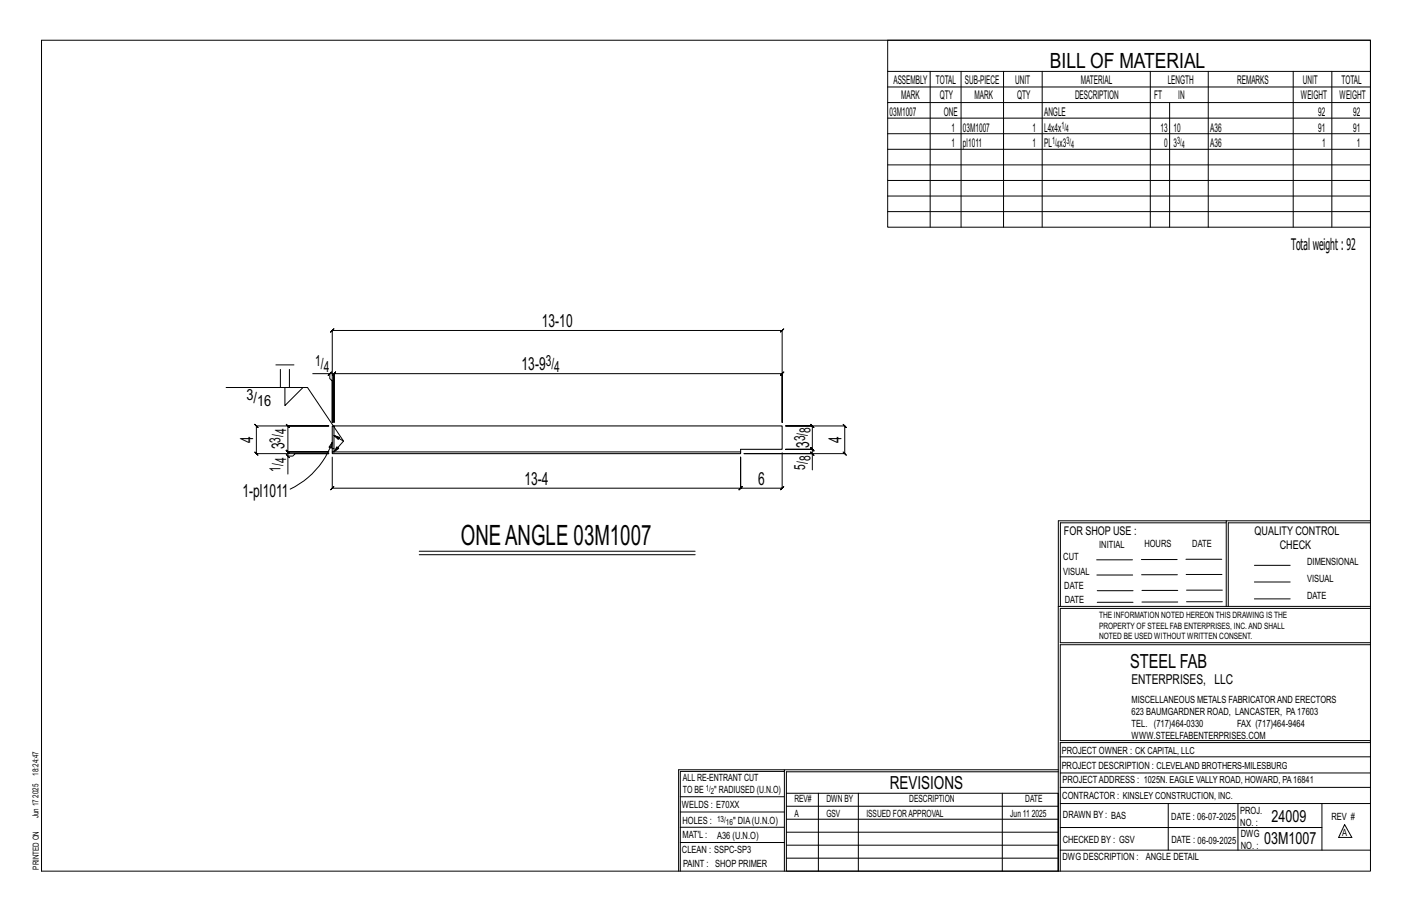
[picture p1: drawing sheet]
<svg xmlns="http://www.w3.org/2000/svg" width="432mm" height="279mm" viewBox="0 0 432 279" stroke-linecap="round" stroke-linejoin="round" font-family="sans-serif">
<defs><g id="words">
<text font-size="8.6" x="140.9" y="166.5">ONEANGLE 03M1007</text>
<text font-size="6.4" x="321.1" y="20.7">BILL OF MATERIAL</text>
<text font-size="5.9" x="345.6" y="204.1">STEEL FAB</text>
<g font-size="5.5">
<text x="165.7" y="100">13-10</text>
<text x="159.5" y="113.2">13-9</text>
<text x="77.4" y="135.5" transform="rotate(-90 77.4 135.5)">4</text>
<text x="87" y="137.4" transform="rotate(-90 87 137.4)">3</text>
<text x="247.4" y="137" transform="rotate(-90 247.4 137)">3</text>
<text x="257.3" y="135.5" transform="rotate(-90 257.3 135.5)">4</text>
<text x="160.4" y="148.2">13-4</text>
<text x="231.8" y="148.2">6</text>
<text x="74.1" y="151.8">1-pl1011</text>
<text x="272.2" y="241.1">REVISIONS</text>
</g>
<g font-size="5.1">
<text x="388.9" y="251.3">24009</text>
<text x="386.6" y="258.1">03M1007</text>
</g>
<text font-size="4.9" x="394.8" y="76.4">Totalweight : 92</text>
<g font-size="4.7">
<text x="96.4" y="112">1/</text>
<text x="99" y="113.6">4</text>
<text x="166.9" y="112">3/</text>
<text x="169.5" y="113.6">4</text>
<text x="75.4" y="122.3">3/</text>
<text x="78.6" y="124">16</text>
<text x="85.8" y="135.3" transform="rotate(-90 85.8 135.3)">3/</text>
<text x="87.5" y="132.7" transform="rotate(-90 87.5 132.7)">4</text>
<text x="246.2" y="134.9" transform="rotate(-90 246.2 134.9)">3/</text>
<text x="247.8" y="132.3" transform="rotate(-90 247.8 132.3)">8</text>
<text x="87.5" y="141.6" transform="rotate(-90 87.5 141.6)">4</text>
<text x="246.2" y="143.6" transform="rotate(-90 246.2 143.6)">5/</text>
<text x="247.8" y="141" transform="rotate(-90 247.8 141)">8</text>
<text x="85.8" y="144.2" transform="rotate(-90 85.8 144.2)">1/</text>
</g>
<text font-size="4.2" x="346" y="209.1">ENTERPRISES, LLC</text>
<g font-size="3.7">
<text x="273.2" y="25.6">ASSEMBLY</text>
<text x="286.2" y="25.6">TOTAL</text>
<text x="295.1" y="25.6">SUB-PIECE</text>
<text x="310.4" y="25.6">UNIT</text>
<text x="330.5" y="25.6">MATERIAL</text>
<text x="357.1" y="25.6">LENGTH</text>
<text x="378.3" y="25.6">REMARKS</text>
<text x="398.4" y="25.6">UNIT</text>
<text x="410.2" y="25.6">TOTAL</text>
<text x="272.1" y="35.5">03M1007</text>
<text x="275.6" y="30.4">MARK</text>
<text x="287.4" y="30.4">QTY</text>
<text x="288.6" y="35.5">ONE</text>
<text x="298" y="30.4">MARK</text>
<text x="311" y="30.4">QTY</text>
<text x="319.3" y="35.5">ANGLE</text>
<text x="328.7" y="30.4">DESCRIPTION</text>
<text x="353" y="30.4">FT</text>
<text x="360.3" y="30.4">IN</text>
<text x="397.8" y="30.4">WEIGHT</text>
<text x="403.2" y="35.5">92</text>
<text x="409.6" y="30.4">WEIGHT</text>
<text x="413.8" y="35.5">92</text>
<text x="290.9" y="40.2">1</text>
<text x="294.5" y="40.2">03M1007</text>
<text x="315.8" y="40.2">1</text>
<text x="319.3" y="40.2">L4x4x</text>
<text x="354.9" y="40.2">13</text>
<text x="358.9" y="40.2">10</text>
<text x="370.1" y="40.2">A36</text>
<text x="403.2" y="40.2">91</text>
<text x="413.8" y="40.2">91</text>
<text x="290.9" y="45">1</text>
<text x="294.5" y="45">pl1011</text>
<text x="315.8" y="45">1</text>
<text x="319.3" y="45">PL x3</text>
<text x="356" y="45">0</text>
<text x="358.9" y="45">3</text>
<text x="370.1" y="45">A36</text>
<text x="404.3" y="45">1</text>
<text x="415" y="45">1</text>
<text x="325.3" y="163.4">FOR SHOP USE :</text>
<text x="383.7" y="163.4">QUALITY CONTROL</text>
<text x="391.4" y="167.8">CHECK</text>
</g>
<g font-size="3.1">
<text x="324.6" y="39.4">1/</text>
<text x="326" y="40.5">4</text>
<text x="321.7" y="44.1">1/</text>
<text x="323.1" y="45.3">4</text>
<text x="326.1" y="44.1">3/</text>
<text x="327.5" y="45.3">4</text>
<text x="360" y="44.1">3/</text>
<text x="361.4" y="45.3">4</text>
<text x="336.2" y="167.4">INITIAL</text>
<text x="350" y="167.1">HOURS</text>
<text x="364.6" y="167.2">DATE</text>
<text x="325.2" y="171.3">CUT</text>
<text x="399.8" y="172.8">DIMENSIONAL</text>
<text x="325.1" y="175.8">VISUAL</text>
<text x="399.8" y="177.9">VISUAL</text>
<text x="325.5" y="180">DATE</text>
<text x="325.7" y="184.4">DATE</text>
<text x="399.8" y="183.1">DATE</text>
<text x="346" y="215">MISCELLANEOUS METALS FABRICATORAND ERECTORS</text>
<text x="346" y="218.6">623 BAUMGARDNER ROAD, LANCASTER, PA17603</text>
<text x="346" y="225.8">WWW.STEELFABENTERPRISES.COM</text>
<text x="346" y="222.2">TEL. (717)464-0330</text>
<text x="378.3" y="222.2">FAX (717)464-9464</text>
<text x="324.7" y="230.5">PROJECT OWNER : CK CAPITAL, LLC</text>
<text x="208.8" y="238.8">ALL RE-ENTRANT CUT</text>
<text x="324.7" y="235.1">PROJECT DESCRIPTION : CLEVELAND BROTHERS-MILESBURG</text>
<text x="324.9" y="239.5">PROJECTADDRESS : 1025N. EAGLE VALLY ROAD, HOWARD, PA16841</text>
<text x="208.8" y="242.5">TO BE</text>
<text x="218.4" y="242.5">&quot; RADIUSED (U.N.O)</text>
<text x="242.9" y="245.3">REV#</text>
<text x="252.7" y="245.3">DWN BY</text>
<text x="278.1" y="245.3">DESCRIPTION</text>
<text x="313.5" y="245.3">DATE</text>
<text x="324.9" y="244.2">CONTRACTOR : KINSLEY CONSTRUCTION, INC.</text>
<text x="208.5" y="247">WELDS : E70XX</text>
<text x="208.7" y="251.7">HOLES :</text>
<text x="224.2" y="251.8">&quot; DIA(U.N.O)</text>
<text x="242.9" y="249.9">A</text>
<text x="252.7" y="249.9">GSV</text>
<text x="264.9" y="249.9">ISSUED FORAPPROVAL</text>
<text x="309" y="249.9">Jun 11</text>
<text x="315.5" y="249.9">2025</text>
<text x="325.1" y="250">DRAWN BY : BAS</text>
<text x="358.2" y="250.5">DATE : 06-07-2025</text>
<text x="379.3" y="248.9">PROJ.</text>
<text x="407.2" y="250.5">REV #</text>
<text x="208.7" y="256.3">MAT'L :</text>
<text x="219.3" y="256.4">A36 (U.N.O)</text>
<text x="325" y="257.6">CHECKED BY : GSV</text>
<text x="358.3" y="257.7">DATE : 06-09-2025</text>
<text x="379.3" y="252.5">NO. :</text>
<text x="379.5" y="255.9">DWG</text>
<text x="410.5" y="255.5">A</text>
<text x="208.6" y="260.7">CLEAN : SSPC-SP3</text>
<text x="324.9" y="262.9">DWG DESCRIPTION :</text>
<text x="350.4" y="263">ANGLE DETAIL</text>
<text x="379.5" y="259.5">NO. :</text>
<text x="208.9" y="265">PAINT : SHOP PRIMER</text>
</g>
<g font-size="2.7">
<text x="336.1" y="189">THE INFORMATION NOTED HEREON THIS DRAWING IS THE</text>
<text x="336.1" y="195.4">NOTED BE USED WITHOUT WRITTEN CONSENT.</text>
<text x="336.1" y="192.2">PROPERTY OF STEEL FAB ENTERPRISES, INC.AND SHALL</text>
</g>
<g font-size="2.6">
<text x="215.9" y="241.8">1/</text>
<text x="217.4" y="242.7">2</text>
<text x="219.3" y="251.1">13/</text>
<text x="222" y="252.1">16</text>
</g>
<g font-size="2.5">
<text x="11.7" y="237.1" transform="rotate(-90 11.7 237.1)">18:24:47</text>
<text x="11.8" y="243.8" transform="rotate(-90 11.8 243.8)">2025</text>
<text x="11.8" y="250.1" transform="rotate(-90 11.8 250.1)">Jun 17</text>
<text x="11.9" y="265.8" transform="rotate(-90 11.9 265.8)">PRINTED ON</text>
</g>
</g></defs>
<g fill="none" stroke="#000" stroke-width=".31">
<path d="M12.7 12.3h406.4v254h-406.4zM271.5 12.3h147.6v57.2h-147.6zM271.5 21.8h147.6M271.5 26.6h147.6M271.5 31.4h147.6M271.5 36.1h147.6M284.5 21.8v47.7M293.9 21.8v47.7M306.9 21.8v47.7M318.7 21.8v47.7M351.8 21.8v47.7M357.7 31.4v38.1"/>
<path d="M369.5 21.8v47.7M395.5 21.8v47.7M407.3 21.8v47.7M271.5 40.9h147.6M271.5 45.6h147.6M271.5 50.4h147.6M271.5 55.2h147.6M271.5 59.9h147.6M271.5 64.7h147.6M69.2 118.5h24.8l11.1 16.3M84.4 111.5h5.5M85.7 112.9v5.6"/>
<path d="M87.1 118.5v5.5l5.6-5.5M88.5 112.9v5.6M95.6 114.2h5.3v1.5l.7 .8v12.6v-28.1l-.5 .5 1-1-.5 .5h137.6l-.5 .5 1-1-.5 .5v28.1v-14.9l.5-.5-1 1 .5-.5h-137.1l.5-.5-1 1 .5-.5v14.9v-14.9l.5-.5-1 1 .5-.5h-1.2M101.4 113.7l-1 1zM87.5 138.9l1 1zM88 139.4v-1.3l.5 .5-1-1 .5 .5h12.5h-12.5l.5 .5-1-1 .5 .5v-7.9l.5 .5-1-1 .5 .5h12.5h-22.1l-.5-.5 1 1-.5-.5v8.5l-.5-.5 1 1-.5-.5h22.1h-10.2l-.8 .7h-1.5v5.5M101.6 135.2l-.3 1.8-.7-.3zM101.6 135.2a25.2 25.2 0 0 1-12.9 14.3M102.1 133.1l1.3 1.2 .4-.6-1.7-.6 3 1.7-3 3.3 .9-1.5 .6 .5-1.5 1M239.2 138.4v10.8l.5-.5-1 1 .5-.5h-12.7l.5-.5-1 1 .5-.5v-9.5v9.5l.5-.5-1 1 .5-.5h-124.9l.5-.5-1 1 .5-.5v-9.5M247.9 138.2l1 1zM248.4 138.7v-1.4l.5 .5-1-1 .5 .5h-8.2h8.2l.5 .5-1-1 .5 .5v-7.1l.5 .5-1-1 .5 .5h-8.2h18.1l-.5-.5 1 1-.5-.5v8.5l-.5-.5 1 1-.5-.5h-30.8h20.9v4.9"/>
<path d="M375 159.8h-50.7v25.6M375 159.2h-51.3l-.1 107.1M419.1 159.2h-44.1v26.2M419.1 159.8h-43.5v25.6M128.2 168.5h84.4M128.2 169.6h84.4M335.4 171.1h10.9M335.4 175.8h11M349 171h11M349.1 175.7h11M362.7 171h10.9M362.7 175.6h11"/>
<path d="M383.6 172.8h11M383.6 177.9h11M323.7 185.4h95.4M335.5 184.1h11M335.5 180.6h11M349.2 184h11M349.2 180.5h11M362.9 180.4h10.9M362.9 184h10.9M383.6 183.1h11M419.1 186h-94.9v10.5h94.9M419.1 197.1h-94.9v29.3h94.9v.6h-94.9v39.3"/>
<path d="M239.9 235.8h-31.9v30.5M239.9 235.3h-32.4v31M323.6 235.3h-83.7v31M323.6 235.9h-83.1v6.6M324.2 236.3h94.9M324.2 231.4h94.9M208 252.9h31.9M208 257.5h31.9M208 243.6h31.9M208 248.2h31.9M240.5 242.5h83.1v23.8h-83.1zM240.5 258.4h83.1"/>
<path d="M240.5 254.4h83.1M240.5 250.4h83.1M240.5 246.5h83.1M250.3 242.5v23.8M262.5 242.5v23.8M306.5 242.5v23.8M324.2 253h80.1M324.2 245.6h94.9M324.2 259.9h94.9M324.2 240.7h94.9M357.3 245.6v14.3M378.6 245.6v14.3"/>
<path d="M404.3 245.6v14.3M411.2 252.1l2.2 3.9h-4zM240.5 262.3h83.1"/>
</g>
<path d="M101.6 138.1h124.9v.6h-124.9zM102.1 130.2v7.9h-.5v-7.9h137.6v7.1h-12.7v.8" fill="none" stroke="#000" stroke-width=".32"/>
<path d="M102.1 137.1h-.5" fill="none" stroke="#000" stroke-width=".31" stroke-dasharray="2 1.4"/>
<use href="#words"/>
</svg>
